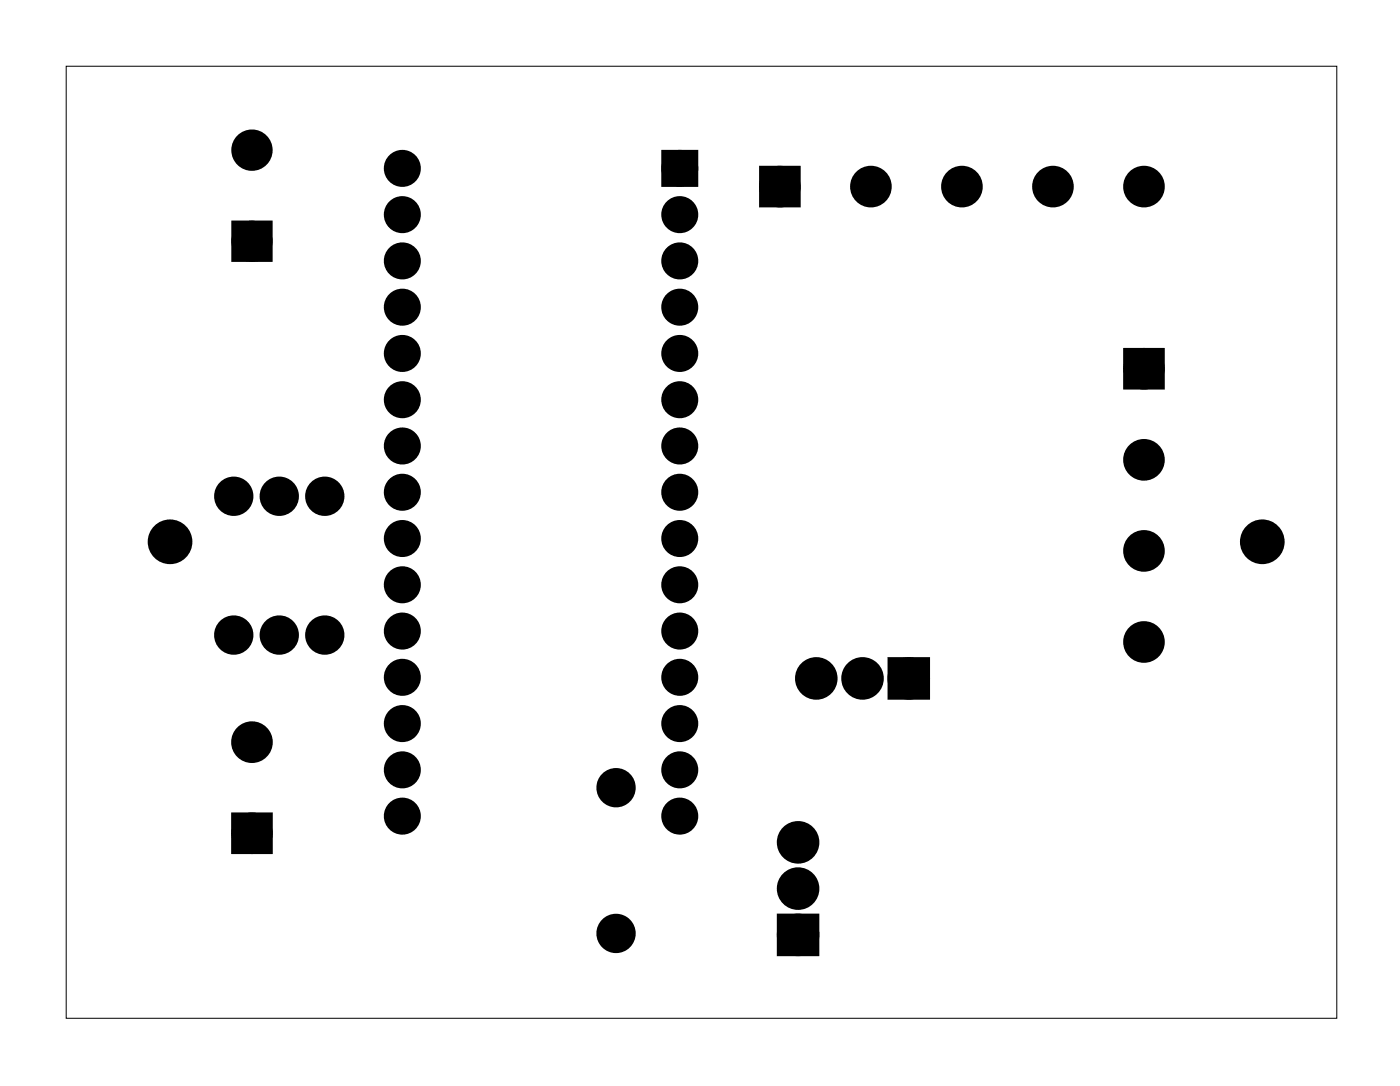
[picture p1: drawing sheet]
<svg xmlns="http://www.w3.org/2000/svg" width="77mm" height="60mm" viewBox="0 0 77 60" stroke-linecap="round" stroke-linejoin="round" font-family="sans-serif">
<path d="M3.6 3.6h69.8v52.3h-69.8z" fill="none" stroke="#000" stroke-width=".05"/>
<path d="M13.1 12.5h1.5v1.5h-1.5zM36.7 8.6h1.3v1.3h-1.3zM42.1 9.5h1.5v1.5h-1.5zM62.1 19.5h1.5v1.5h-1.5zM49.1 36.5h1.6v1.5h-1.6zM13.1 45h1.5v1.5h-1.5zM43.1 50.5h1.5v1.6h-1.5z" fill="#000"/>
<g fill="none" stroke="#000" stroke-width=".76" stroke-linecap="butt">
<path d="M13.1 12.5h1.5v1.5h-1.5zM42.1 9.5h1.5v1.5h-1.5zM62.1 19.5h1.5v1.5h-1.5zM49.1 36.5h1.6v1.5h-1.6zM13.1 45h1.5v1.5h-1.5zM43.1 50.5h1.5v1.6h-1.5z"/>
<circle cx="13.8" cy="8.2" r=".75"/>
<circle cx="13.8" cy="13.2" r=".75"/>
<circle cx="42.8" cy="10.2" r=".76"/>
<circle cx="47.8" cy="10.2" r=".76"/>
<circle cx="52.8" cy="10.2" r=".76"/>
<circle cx="57.8" cy="10.2" r=".76"/>
<circle cx="62.8" cy="10.2" r=".76"/>
<circle cx="12.8" cy="34.9" r=".7"/>
<circle cx="12.8" cy="27.2" r=".7"/>
<circle cx="15.3" cy="34.9" r=".7"/>
<circle cx="15.3" cy="27.2" r=".7"/>
<circle cx="17.8" cy="34.9" r=".7"/>
<circle cx="17.8" cy="27.2" r=".7"/>
<circle cx="44.8" cy="37.2" r=".79"/>
<circle cx="47.4" cy="37.2" r=".79"/>
<circle cx="49.9" cy="37.2" r=".79"/>
<circle cx="62.8" cy="25.2" r=".76"/>
<circle cx="62.8" cy="30.2" r=".76"/>
<circle cx="62.8" cy="20.2" r=".76"/>
<circle cx="62.8" cy="35.2" r=".76"/>
<circle cx="13.8" cy="45.7" r=".76"/>
<circle cx="13.8" cy="40.7" r=".76"/>
<circle cx="33.8" cy="43.2" r=".7"/>
<circle cx="33.8" cy="51.2" r=".7"/>
<circle cx="43.8" cy="51.3" r=".79"/>
<circle cx="43.8" cy="48.8" r=".79"/>
<circle cx="43.8" cy="46.2" r=".79"/>
</g>
<g fill="#000">
<circle cx="13.8" cy="8.2" r=".75"/>
<circle cx="13.8" cy="13.2" r=".75"/>
<circle cx="22.1" cy="16.9" r=".67"/>
<circle cx="22.1" cy="19.4" r=".67"/>
<circle cx="22.1" cy="9.2" r=".67"/>
<circle cx="22.1" cy="11.8" r=".67"/>
<circle cx="22.1" cy="14.3" r=".67"/>
<circle cx="37.3" cy="19.4" r=".67"/>
<circle cx="37.3" cy="16.9" r=".67"/>
<circle cx="37.3" cy="9.2" r=".67"/>
<circle cx="37.3" cy="11.8" r=".67"/>
<circle cx="37.3" cy="14.3" r=".67"/>
<circle cx="42.8" cy="10.2" r=".76"/>
<circle cx="47.8" cy="10.2" r=".76"/>
<circle cx="52.8" cy="10.2" r=".76"/>
<circle cx="57.8" cy="10.2" r=".76"/>
<circle cx="62.8" cy="10.2" r=".76"/>
<circle cx="9.3" cy="29.7" r="1.1"/>
<circle cx="12.8" cy="27.2" r=".7"/>
<circle cx="12.8" cy="34.9" r=".7"/>
<circle cx="15.3" cy="27.2" r=".7"/>
<circle cx="15.3" cy="34.9" r=".7"/>
<circle cx="17.8" cy="27.2" r=".7"/>
<circle cx="17.8" cy="34.9" r=".7"/>
<circle cx="22.1" cy="32.1" r=".67"/>
<circle cx="22.1" cy="29.6" r=".67"/>
<circle cx="22.1" cy="34.6" r=".67"/>
<circle cx="22.1" cy="27" r=".67"/>
<circle cx="22.1" cy="37.2" r=".67"/>
<circle cx="22.1" cy="39.7" r=".67"/>
<circle cx="22.1" cy="21.9" r=".67"/>
<circle cx="22.1" cy="24.5" r=".67"/>
<circle cx="37.3" cy="34.6" r=".67"/>
<circle cx="37.3" cy="39.7" r=".67"/>
<circle cx="37.3" cy="32.1" r=".67"/>
<circle cx="37.3" cy="37.2" r=".67"/>
<circle cx="37.3" cy="27" r=".67"/>
<circle cx="37.3" cy="29.6" r=".67"/>
<circle cx="37.3" cy="21.9" r=".67"/>
<circle cx="37.3" cy="24.5" r=".67"/>
<circle cx="44.8" cy="37.2" r=".79"/>
<circle cx="47.4" cy="37.2" r=".79"/>
<circle cx="49.9" cy="37.2" r=".79"/>
<circle cx="62.8" cy="25.2" r=".76"/>
<circle cx="62.8" cy="35.2" r=".76"/>
<circle cx="62.8" cy="20.2" r=".76"/>
<circle cx="62.8" cy="30.2" r=".76"/>
<circle cx="69.3" cy="29.7" r="1.1"/>
<circle cx="13.8" cy="40.7" r=".76"/>
<circle cx="13.8" cy="45.7" r=".76"/>
<circle cx="22.1" cy="44.8" r=".67"/>
<circle cx="22.1" cy="42.3" r=".67"/>
<circle cx="33.8" cy="51.2" r=".7"/>
<circle cx="33.8" cy="43.2" r=".7"/>
<circle cx="37.3" cy="44.8" r=".67"/>
<circle cx="37.3" cy="42.3" r=".67"/>
<circle cx="43.8" cy="46.2" r=".79"/>
<circle cx="43.8" cy="51.3" r=".79"/>
<circle cx="43.8" cy="48.8" r=".79"/>
</g>
<g fill="none" stroke="#000" stroke-width=".69" stroke-linecap="butt">
<path d="M36.7 8.6h1.3v1.3h-1.3z"/>
<circle cx="22.1" cy="11.8" r=".67"/>
<circle cx="22.1" cy="14.3" r=".67"/>
<circle cx="22.1" cy="16.9" r=".67"/>
<circle cx="22.1" cy="19.4" r=".67"/>
<circle cx="22.1" cy="9.2" r=".67"/>
<circle cx="37.3" cy="14.3" r=".67"/>
<circle cx="37.3" cy="11.8" r=".67"/>
<circle cx="37.3" cy="19.4" r=".67"/>
<circle cx="37.3" cy="16.9" r=".67"/>
<circle cx="37.3" cy="9.2" r=".67"/>
<circle cx="22.1" cy="24.5" r=".67"/>
<circle cx="22.1" cy="21.9" r=".67"/>
<circle cx="22.1" cy="27" r=".67"/>
<circle cx="22.1" cy="34.6" r=".67"/>
<circle cx="22.1" cy="32.1" r=".67"/>
<circle cx="22.1" cy="29.6" r=".67"/>
<circle cx="22.1" cy="37.2" r=".67"/>
<circle cx="22.1" cy="39.7" r=".67"/>
<circle cx="37.3" cy="24.5" r=".67"/>
<circle cx="37.3" cy="21.9" r=".67"/>
<circle cx="37.3" cy="27" r=".67"/>
<circle cx="37.3" cy="34.6" r=".67"/>
<circle cx="37.3" cy="32.1" r=".67"/>
<circle cx="37.3" cy="37.2" r=".67"/>
<circle cx="37.3" cy="39.7" r=".67"/>
<circle cx="37.3" cy="29.6" r=".67"/>
<circle cx="22.1" cy="44.8" r=".67"/>
<circle cx="22.1" cy="42.3" r=".67"/>
<circle cx="37.3" cy="44.8" r=".67"/>
<circle cx="37.3" cy="42.3" r=".67"/>
</g>
<g fill="none" stroke="#000" stroke-width=".25">
<circle cx="9.3" cy="29.7" r="1.1"/>
<circle cx="69.3" cy="29.7" r="1.1"/>
</g>
</svg>
